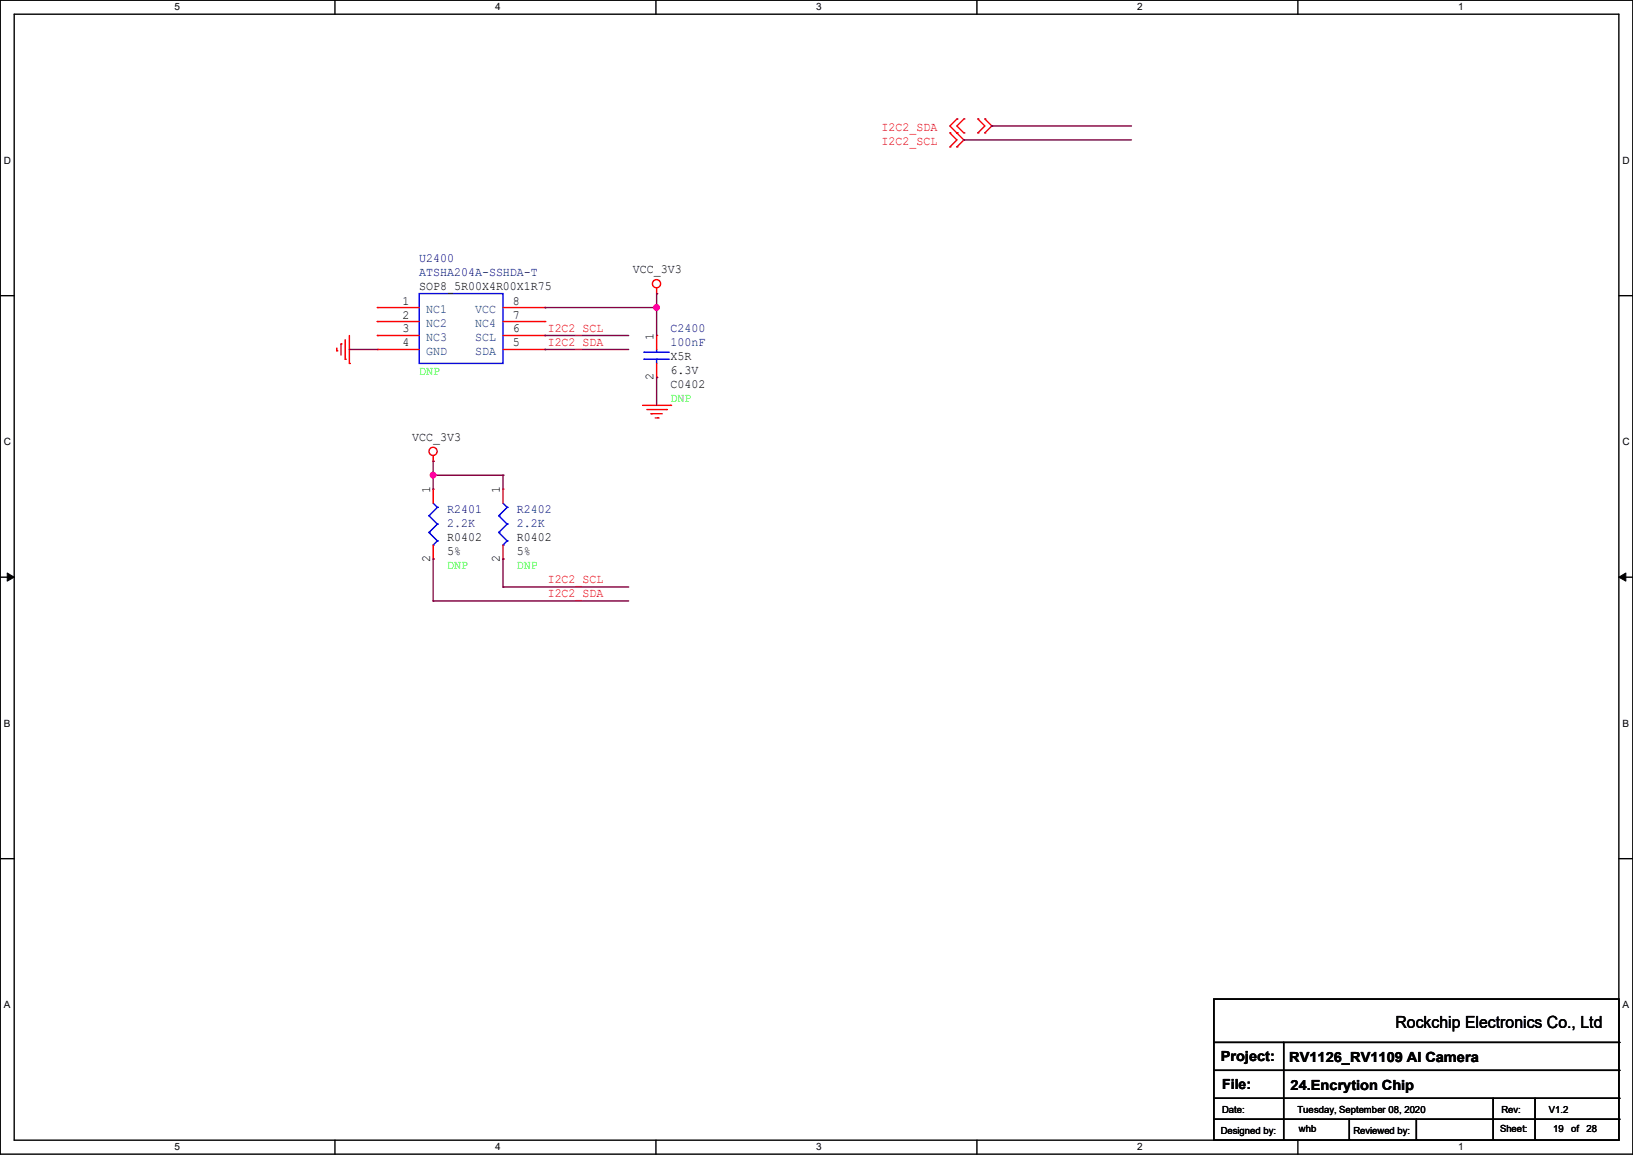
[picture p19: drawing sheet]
<svg xmlns="http://www.w3.org/2000/svg" width="297mm" height="210mm" viewBox="0 0 297 210" stroke-linecap="round" stroke-linejoin="round" font-family="sans-serif">
<defs><g id="words">
<text font-size="3" x="253.8" y="186.9">Rockchip Electronics Co., Ltd</text>
<g font-size="2.5">
<text x="222" y="192.9">Project:</text>
<text x="222.3" y="198">File:</text>
<text x="234.5" y="193.2">RV1126_RV1109 AI Camera</text>
<text x="234.7" y="198.2">24.Encrytion Chip</text>
</g>
<g font-size="2.3" fill="#f00">
<text x="160.3" y="23.7">I2C2_SDA</text>
<text x="160.3" y="26.3">I2C2_SCL</text>
<text x="99.6" y="60.3">I2C2_SCL</text>
<text x="99.6" y="62.8">I2C2_SDA</text>
<text x="99.6" y="106">I2C2_SCL</text>
<text x="99.6" y="108.5">I2C2_SDA</text>
</g>
<g font-size="2.3" fill="#000080">
<text x="76.2" y="47.6">U2400</text>
<text x="76.2" y="50.2">ATSHA204A-SSHDA-T</text>
<text x="122" y="60.3">C2400</text>
<text x="122" y="62.9">100nF</text>
<text x="81.3" y="93.3">R2401</text>
<text x="81.3" y="95.9">2.2K</text>
<text x="94" y="93.3">R2402</text>
<text x="94" y="95.9">2.2K</text>
</g>
<g font-size="2.3">
<text x="76.2" y="52.7">SOP8_5R00X4R00X1R75</text>
<text x="115.1" y="49.7">VCC_3V3</text>
<text x="73.2" y="55.4">1</text>
<text x="73.2" y="57.9">2</text>
<text x="93.3" y="57.9">7</text>
<text x="93.3" y="55.4">8</text>
<text x="73.2" y="60.5">3</text>
<text x="73.2" y="63">4</text>
<text x="93.3" y="63">5</text>
<text x="93.3" y="60.5">6</text>
<text x="118.9" y="61.8" transform="rotate(-90 118.9 61.8)">1</text>
<text x="122" y="65.4">X5R</text>
<text x="118.9" y="69.1" transform="rotate(-90 118.9 69.1)">2</text>
<text x="122" y="70.5">C0402</text>
<text x="122" y="67.9">6.3V</text>
<text x="75" y="80.1">VCC_3V3</text>
<text x="78.2" y="89.7" transform="rotate(-90 78.2 89.7)">1</text>
<text x="90.9" y="89.7" transform="rotate(-90 90.9 89.7)">1</text>
<text x="81.3" y="98.4">R0402</text>
<text x="81.3" y="101">5%</text>
<text x="94" y="98.4">R0402</text>
<text x="94" y="101">5%</text>
<text x="78.2" y="102.2" transform="rotate(-90 78.2 102.2)">2</text>
<text x="90.9" y="102.2" transform="rotate(-90 90.9 102.2)">2</text>
</g>
<g font-size="2.3" fill="#004080">
<text x="77.5" y="56.9">NC1</text>
<text x="77.5" y="59.4">NC2</text>
<text x="86.4" y="59.4">NC4</text>
<text x="86.4" y="56.9">VCC</text>
<text x="77.5" y="61.9">NC3</text>
<text x="77.5" y="64.5">GND</text>
<text x="86.4" y="64.5">SDA</text>
<text x="86.4" y="61.9">SCL</text>
</g>
<g font-size="2.3" fill="#0f0">
<text x="76.2" y="68.2">DNP</text>
<text x="122" y="73">DNP</text>
<text x="81.3" y="103.5">DNP</text>
<text x="94" y="103.5">DNP</text>
</g>
<g font-size="1.8">
<text x="31.8" y="1.9">5</text>
<text x="90.1" y="1.9">4</text>
<text x="148.5" y="1.9">3</text>
<text x="206.8" y="1.9">2</text>
<text x="265.2" y="1.9">1</text>
<text x=".7" y="29.8">D</text>
<text x="295.1" y="29.8">D</text>
<text x=".7" y="80.9">C</text>
<text x="295.1" y="80.9">C</text>
<text x=".7" y="132.1">B</text>
<text x="295.1" y="132.1">B</text>
<text x=".7" y="183.3">A</text>
<text x="295.1" y="183.3">A</text>
<text x="222.3" y="202.3">Date:</text>
<text x="236" y="202.3">Tuesday, September 08, 2020</text>
<text x="273.1" y="202.3">Rev:</text>
<text x="281.7" y="202.3">V1.2</text>
<text x="31.8" y="209.2">5</text>
<text x="90.1" y="209.2">4</text>
<text x="148.5" y="209.2">3</text>
<text x="206.8" y="209.2">2</text>
<text x="222" y="206.1">Designed by:</text>
<text x="236.2" y="205.9">whb</text>
<text x="246.1" y="206.1">Reviewed by:</text>
<text x="265.2" y="209.2">1</text>
<text x="272.8" y="205.9">Sheet:</text>
<text x="282.5" y="205.9">19</text>
<text x="285.7" y="205.9">of</text>
<text x="288.6" y="205.9">28</text>
</g>
</g></defs>
<path d="M0 0h297v209.8h-297zM2.6 2.6h291.8v204.7h-291.8z" fill="none" stroke="#000" stroke-width=".25"/>
<g fill="#fff">
<path d="M31.7 .3h1v2h-1z"/>
<path d="M31.7 207.6h1v2h-1z"/>
</g>
<path d="M60.9 0v2.6M60.9 207.3v2.5" fill="none" stroke="#000" stroke-width=".25"/>
<g fill="#fff">
<path d="M90.1 .3h1v2h-1z"/>
<path d="M90.1 207.6h1v2h-1z"/>
</g>
<path d="M119.3 0v2.6M119.3 207.3v2.5" fill="none" stroke="#000" stroke-width=".25"/>
<g fill="#fff">
<path d="M148.5 .3h.9v2h-.9z"/>
<path d="M148.5 207.6h.9v2h-.9z"/>
</g>
<path d="M177.7 0v2.6M177.7 207.3v2.5" fill="none" stroke="#000" stroke-width=".25"/>
<g fill="#fff">
<path d="M206.8 .3h1v2h-1z"/>
<path d="M206.8 207.6h1v2h-1z"/>
</g>
<path d="M236.1 0v2.6M236.1 207.3v2.5" fill="none" stroke="#000" stroke-width=".25"/>
<g fill="#fff">
<path d="M265.2 .3h1v2h-1z"/>
<path d="M265.2 207.6h1v2h-1z"/>
<path d="M.7 28.2h1.2v1.9h-1.2z"/>
<path d="M295.1 28.2h1.2v1.9h-1.2z"/>
<path d="M.7 79.3h1.2v2h-1.2z"/>
<path d="M295.1 79.3h1.2v2h-1.2z"/>
</g>
<path d="M0 53.8h2.6M294.4 53.8h2.6" fill="none" stroke="#000" stroke-width=".25"/>
<g fill="#fff">
<path d="M.7 130.5h1.2v2h-1.2z"/>
<path d="M295.1 130.5h1.1v2h-1.1z"/>
</g>
<path d="M0 104.9h2.6M294.4 104.9h2.6" fill="none" stroke="#000" stroke-width=".25"/>
<path d="M1.3 104.2l1.3 .7-1.3 .8zM294.4 104.9l1.3-.7v1.5z" fill="#000" stroke="#000" stroke-width=".18"/>
<g fill="#fff">
<path d="M.7 181.7h1.2v2h-1.2z"/>
<path d="M295.1 181.7h1.1v2h-1.1z"/>
</g>
<g fill="none" stroke="#000" stroke-width=".25">
<path d="M0 156.1h2.6M294.4 156.1h2.6M220.8 181.7h73.6v25.6h-73.6zM220.8 189.5h73.6M220.8 194.6h73.6M220.8 199.7h73.6M233.5 189.5v17.8M271.6 199.7v7.6M279.2 199.7v7.6M294.4 189.5h.1M294.4 194.6h.1M294.4 199.7h.1"/>
<path d="M220.8 203.5h73.6M233.5 207.3h.1M245.4 207.3h.1M245.4 203.5v3.8M257.6 207.3h.1M257.6 203.5v3.8M271.6 207.3h.1M279.2 207.3h.1M294.4 203.5h.1"/>
</g>
<g fill="none" stroke="#f00" stroke-width=".25">
<path d="M172.8 26.7h.1M172.8 24.2h.1M172.8 24.2l1.2 1.2-1.2 1.3M174 21.6h.1M174 24.2h.1M174 26.7h.1M174 21.6l-1.2 1.3 2.5 2.5-1.3 1.3M175.3 21.6h.1M175.3 24.2h.1M175.3 21.6l-1.3 1.3 1.3 1.3M177.8 21.6h.1M177.8 24.2h.1"/>
<path d="M177.8 21.6l1.3 1.3-1.3 1.3M179.1 24.2h.1M179.1 21.6h.1M179.1 21.6l1.3 1.3-1.3 1.3M68.6 55.9h.1M68.6 58.5h.1M68.6 55.9h7.6M68.6 58.5h7.6M91.5 55.9h7.6M91.5 58.5h7.6M99.1 58.5h.1M99.1 55.9h.1"/>
<path d="M119.4 53.4h.1M119.4 52.4v1M61.3 63.8h.1M61.3 63.3v.5M62 62.5h.1M62 62.5v2.1M62.8 65.3h.1M62.8 61.8v3.5M63.5 66.1h.1M63.5 61v5.1M68.6 61h.1M68.6 63.5h.1"/>
<path d="M68.6 61h7.6M68.6 63.5h7.6M91.5 61h7.6M91.5 63.5h7.6M99.1 63.5h.1M99.1 61h.1M116.9 73.7h5.1M117.6 74.5h3.6M118.4 75.2h.1M118.4 75.2h2M119.2 76h.5M119.4 61h.1"/>
<path d="M119.4 68.6h.1M119.4 61v2.5M119.4 66.1v2.5M119.7 76h.1M121.2 74.5h.1M122 73.7h.1M78.8 83.9h.1M78.8 88.9h.1M78.8 82.8v1.1M78.8 88.9v2.6M78.8 99.1v2.5M91.5 88.9h.1"/>
<path d="M91.5 88.9v2.6M91.5 99.1v2.5M78.8 101.6h.1M91.5 101.6h.1"/>
<circle cx="119.4" cy="51.6" r=".74"/>
<circle cx="78.8" cy="82.1" r=".74"/>
</g>
<g fill="none" stroke="#00f" stroke-width=".25">
<path d="M76.2 53.4h15.3v12.7h-15.3zM117.1 65.3h.1M117.1 64.1h.1M117.1 65.3h4.6M117.1 64.1h4.6M119.4 64.1h.1M119.4 65.3h.1M119.4 63.5v.6M119.4 65.3v.8M78 93.8h.1M78 96.8h.1M78 93.8l1.5 1.5"/>
<path d="M78 96.8l1.5 1.5M78.8 99.1h.1M78.8 91.5l.7 .7M79.5 92.2h.1M79.5 95.3h.1M79.5 98.3h.1M79.5 92.2l-1.5 1.6M79.5 95.3l-1.5 1.5M79.5 98.3l-.7 .8M90.7 93.8h.1M90.7 96.8h.1M90.7 93.8l1.5 1.5"/>
<path d="M90.7 96.8l1.5 1.5M91.5 99.1h.1M91.5 91.5l.7 .7M92.2 92.2h.1M92.2 95.3h.1M92.2 98.3h.1M92.2 92.2l-1.5 1.6M92.2 95.3l-1.5 1.5M92.2 98.3l-.7 .8"/>
</g>
<g fill="none" stroke="#800040" stroke-width=".25">
<path d="M175.3 25.4h.1M175.3 25.4h30.5M180.4 22.9h.1M180.4 22.9h25.4M99.1 55.9h.1M99.1 55.9h20.3M119.4 53.4h.1M119.4 55.9h.1M119.4 53.4v7.6M63.5 63.5h.1M63.5 63.5h5.1M99.1 61h.1"/>
<path d="M99.1 63.5h.1M99.1 63.5h15.2M99.1 61h15.2M119.4 68.6h.1M119.4 68.6v5.1M78.8 86.4h.1M78.8 83.9h.1M78.8 86.4h12.7M78.8 83.9v5M91.5 86.4h.1M91.5 86.4v2.5M78.8 109.3h.1"/>
<path d="M78.8 101.6h.1M78.8 109.3h35.5M78.8 101.6v7.7M91.5 106.7h.1M91.5 101.6h.1M91.5 106.7h22.8M91.5 101.6v5.1"/>
</g>
<g fill="#f0f" stroke="#f0f" stroke-width=".25">
<circle cx="119.4" cy="55.9" r=".49"/>
<circle cx="78.8" cy="86.4" r=".49"/>
</g>
<use href="#words"/>
</svg>
